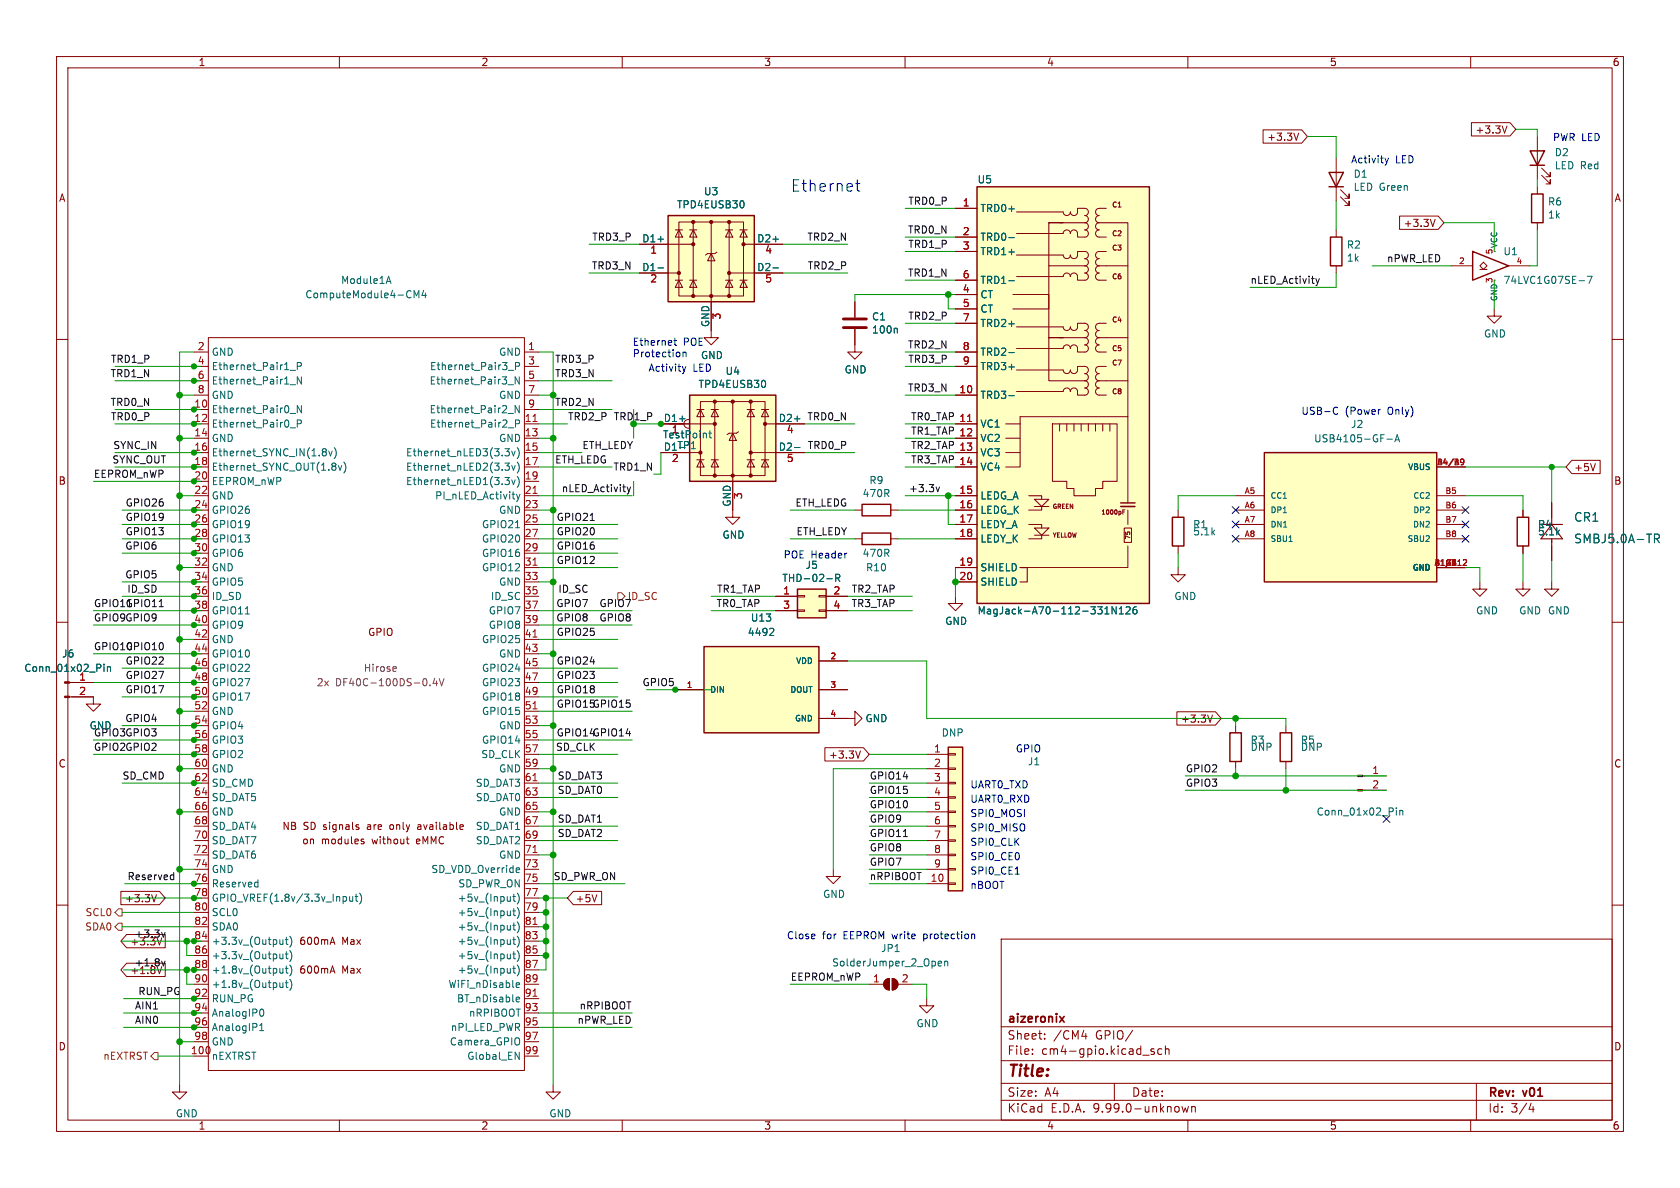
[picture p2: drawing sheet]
<svg xmlns="http://www.w3.org/2000/svg" width="297mm" height="210mm" viewBox="0 0 297 210" stroke-linecap="round" stroke-linejoin="round" font-family="sans-serif">
<defs><g id="words">
<text font-size="2.8" fill="#0000c2" x="139.7" y="34">Ethernet</text>
<text font-size="2.8" fill="#840000" x="178" y="190.9">Title:</text>
<g font-size="2.1" fill="#006464">
<text x="278.2" y="92.4">CR1</text>
<text x="278.2" y="96.2">SMBJ5.0A-TR</text>
</g>
<g font-size="2.1" fill="#840000">
<text x="178" y="184">Sheet:</text>
<text x="178" y="181.2">aizeronix</text>
<text x="186.2" y="184">/CM4</text>
<text x="193.7" y="184">GPIO/</text>
<text x="178" y="186.7">File:</text>
<text x="184.1" y="186.7">cm4-gpio.kicad_sch</text>
<text x="178" y="196.9">KiCad</text>
<text x="178" y="194.1">Size:</text>
<text x="184.7" y="194.1">A4</text>
<text x="185.7" y="196.9">E.D.A.</text>
<text x="193.3" y="196.9">9.99.0-unknown</text>
<text x="200" y="194.1">Date:</text>
<text x="263" y="194.3">Rev:</text>
<text x="263" y="196.9">Id:</text>
<text x="267.1" y="196.9">3/4</text>
<text x="269.4" y="194.3">v01</text>
</g>
<g font-size="1.8" fill="#840000">
<text x="35" y="11.9">1</text>
<text x="85" y="11.9">2</text>
<text x="135" y="11.9">3</text>
<text x="185" y="11.9">4</text>
<text x="235" y="11.9">5</text>
<text x="285" y="11.9">6</text>
<text x="260.7" y="23.8">+3.3V</text>
<text x="223.9" y="25.1">+3.3V</text>
<text x="10.3" y="35.9">A</text>
<text x="285.3" y="35.9">A</text>
<text x="248" y="40.3">+3.3V</text>
<text x="117.3" y="74.7">D1+</text>
<text x="278.2" y="83.5">+5V</text>
<text x="10.3" y="85.9">B</text>
<text x="285.3" y="85.9">B</text>
<text x="65" y="112.6">GPIO</text>
<text x="208.7" y="128">+3.3V</text>
<text x="10.3" y="135.9">C</text>
<text x="146.4" y="134.3">+3.3V</text>
<text x="285.3" y="135.9">C</text>
<text x="49.8" y="146.9">NB</text>
<text x="53.3" y="149.5">on</text>
<text x="53.6" y="146.9">SD signals</text>
<text x="56.8" y="149.5">modules</text>
<text x="65.2" y="146.9">are</text>
<text x="65.9" y="149.5">without</text>
<text x="69.4" y="146.9">only</text>
<text x="73.9" y="149.5">eMMC</text>
<text x="74.5" y="146.9">available</text>
<text x="22" y="159.7">+3.3V</text>
<text x="101.7" y="159.7">+5V</text>
<text x="22.9" y="167.3">+3.3V</text>
<text x="52.8" y="167.2">600mA</text>
<text x="60.4" y="167.2">Max</text>
<text x="22.9" y="172.4">+1.8V</text>
<text x="52.8" y="172.3">600mA</text>
<text x="60.4" y="172.3">Max</text>
<text x="10.3" y="185.9">D</text>
<text x="285.3" y="185.9">D</text>
<text x="35" y="199.9">1</text>
<text x="85" y="199.9">2</text>
<text x="135" y="199.9">3</text>
<text x="185" y="199.9">4</text>
<text x="235" y="199.9">5</text>
<text x="285" y="199.9">6</text>
</g>
<g font-size="1.8" fill="#0000c2">
<text x="238.8" y="29">Activity</text>
<text x="246.7" y="29">LED</text>
<text x="274.4" y="25">PWR LED</text>
<text x="111.8" y="61.2">Ethernet</text>
<text x="111.8" y="63.3">Protection</text>
<text x="114.6" y="65.8">Activity</text>
<text x="120.8" y="61.2">POE</text>
<text x="122.5" y="65.8">LED</text>
<text x="230" y="73.4">USB-C</text>
<text x="237.8" y="73.4">(Power</text>
<text x="245.4" y="73.4">Only)</text>
<text x="138.4" y="98.8">POE Header</text>
<text x="179.5" y="133.1">GPIO</text>
<text x="171.4" y="139.5">UART0_TXD</text>
<text x="171.4" y="142">UART0_RXD</text>
<text x="171.4" y="144.5">SPI0_MOSI</text>
<text x="171.4" y="147.1">SPI0_MISO</text>
<text x="171.4" y="149.6">SPI0_CLK</text>
<text x="171.4" y="154.7">SPI0_CE1</text>
<text x="171.4" y="152.2">SPI0_CE0</text>
<text x="171.4" y="157.2">nBOOT</text>
<text x="139" y="166.1">Close</text>
<text x="145.4" y="166.1">for</text>
<text x="149.2" y="166.1">EEPROM write</text>
<text x="163.7" y="166.1">protection</text>
</g>
<g font-size="1.8" fill="#006464">
<text x="274.8" y="27.8">D2</text>
<text x="124.4" y="34.7">U3</text>
<text x="172.7" y="32.6">U5</text>
<text x="239.2" y="31.6">D1</text>
<text x="239.2" y="33.9">LED Green</text>
<text x="274.8" y="30.1">LED Red</text>
<text x="119.6" y="37">TPD4EUSB30</text>
<text x="173.2" y="37.7">TRD0+</text>
<text x="273.6" y="36.5">R6</text>
<text x="273.6" y="38.8">1k</text>
<text x="113.4" y="42.9">D1+</text>
<text x="133.8" y="42.9">D2+</text>
<text x="173.2" y="42.8">TRD0-</text>
<text x="173.2" y="45.3">TRD1+</text>
<text x="238" y="44.1">R2</text>
<text x="238" y="46.5">1k</text>
<text x="265.7" y="45.3">U1</text>
<text x="53.9" y="52.9">ComputeModule4-CM4</text>
<text x="60.2" y="50.4">Module1A</text>
<text x="113.4" y="48">D1-</text>
<text x="133.8" y="48">D2-</text>
<text x="173.2" y="50.4">TRD1-</text>
<text x="173.2" y="52.9">CT</text>
<text x="265.7" y="50.4">74LVC1G07SE-7</text>
<text x="125.5" y="57.9" transform="rotate(-90 125.5 57.9)">GND</text>
<text x="154.1" y="56.8">C1</text>
<text x="154.1" y="59.2">100n</text>
<text x="173.2" y="55.5">CT</text>
<text x="173.2" y="58">TRD2+</text>
<text x="262.3" y="59.9">GND</text>
<text x="37.3" y="63.1">GND</text>
<text x="37.3" y="65.6">Ethernet_Pair1_P</text>
<text x="75.9" y="65.6">Ethernet_Pair3_P</text>
<text x="88.1" y="63.1">GND</text>
<text x="123.8" y="63.7">GND</text>
<text x="173.2" y="63.1">TRD2-</text>
<text x="173.2" y="65.6">TRD3+</text>
<text x="37.3" y="68.2">Ethernet_Pair1_N</text>
<text x="37.3" y="70.7">GND</text>
<text x="75.9" y="68.2">Ethernet_Pair3_N</text>
<text x="88.1" y="70.7">GND</text>
<text x="123.4" y="68.8">TPD4EUSB30</text>
<text x="128.2" y="66.5">U4</text>
<text x="149.2" y="66.2">GND</text>
<text x="173.2" y="70.7">TRD3-</text>
<text x="37.3" y="73.3">Ethernet_Pair0_N</text>
<text x="37.3" y="75.8">Ethernet_Pair0_P</text>
<text x="75.9" y="73.3">Ethernet_Pair2_N</text>
<text x="75.9" y="75.8">Ethernet_Pair2_P</text>
<text x="117.1" y="77.7">TestPoint</text>
<text x="118.7" y="76.9">1</text>
<text x="137.6" y="74.7">D2+</text>
<text x="173.2" y="75.8">VC1</text>
<text x="238.7" y="75.9">J2</text>
<text x="37.3" y="78.3">GND</text>
<text x="37.3" y="80.9">Ethernet_SYNC_IN(1.8v)</text>
<text x="37.3" y="83.4">Ethernet_SYNC_OUT(1.8v)</text>
<text x="71.7" y="80.9">Ethernet_nLED3(3.3v)</text>
<text x="71.7" y="83.4">Ethernet_nLED2(3.3v)</text>
<text x="88.1" y="78.3">GND</text>
<text x="117.3" y="79.8">D1-TP1</text>
<text x="137.6" y="79.8">D2-</text>
<text x="173.2" y="78.3">VC2</text>
<text x="173.2" y="80.9">VC3</text>
<text x="173.2" y="83.4">VC4</text>
<text x="232.2" y="78.4">USB4105-GF-A</text>
<text x="37.3" y="86">EEPROM_nWP</text>
<text x="37.3" y="88.5">GND</text>
<text x="71.7" y="86">Ethernet_nLED1(3.3v)</text>
<text x="76.8" y="88.5">PI_nLED_Activity</text>
<text x="129.3" y="89.7" transform="rotate(-90 129.3 89.7)">GND</text>
<text x="152.4" y="88.1">470R</text>
<text x="153.6" y="85.8">R9</text>
<text x="173.2" y="88.5">LEDG_A</text>
<text x="37.3" y="91">GPIO26</text>
<text x="37.3" y="93.6">GPIO19</text>
<text x="85.1" y="93.6">GPIO21</text>
<text x="88.1" y="91">GND</text>
<text x="127.6" y="95.4">GND</text>
<text x="173.2" y="91">LEDG_K</text>
<text x="173.2" y="93.6">LEDY_A</text>
<text x="210.8" y="93.6">R1</text>
<text x="210.8" y="94.8">5.1k</text>
<text x="271.8" y="93.6">R4</text>
<text x="271.8" y="94.8">5.1k</text>
<text x="37.3" y="96.1">GPIO13</text>
<text x="37.3" y="98.7">GPIO6</text>
<text x="37.3" y="101.2">GND</text>
<text x="85.1" y="96.1">GPIO20</text>
<text x="85.1" y="98.7">GPIO16</text>
<text x="85.1" y="101.2">GPIO12</text>
<text x="142.3" y="100.8">J5</text>
<text x="152.4" y="98.7">470R</text>
<text x="153" y="101.2">R10</text>
<text x="173.2" y="96.1">LEDY_K</text>
<text x="173.2" y="101.2">SHIELD</text>
<text x="37.3" y="103.7">GPIO5</text>
<text x="37.3" y="106.3">ID_SD</text>
<text x="86.7" y="106.3">ID_SC</text>
<text x="88.1" y="103.7">GND</text>
<text x="138.2" y="103.1">THD-02-R</text>
<text x="173.2" y="103.7">SHIELD</text>
<text x="207.5" y="106.3">GND</text>
<text x="37.3" y="108.8">GPIO11</text>
<text x="37.3" y="111.4">GPIO9</text>
<text x="37.3" y="113.9">GND</text>
<text x="85.1" y="113.9">GPIO25</text>
<text x="86.3" y="108.8">GPIO7</text>
<text x="86.3" y="111.4">GPIO8</text>
<text x="132.1" y="112.6">4492</text>
<text x="132.6" y="110.1">U13</text>
<text x="167" y="110.7">GND</text>
<text x="172.7" y="108.8">MagJack-A70-112-331N126</text>
<text x="260.9" y="108.8">GND</text>
<text x="268.5" y="108.8">GND GND</text>
<text x="4.2" y="119">Conn_01x02_Pin</text>
<text x="10.9" y="116.4">J6</text>
<text x="37.3" y="116.4">GPIO10</text>
<text x="37.3" y="119">GPIO22</text>
<text x="85.1" y="119">GPIO24</text>
<text x="88.1" y="116.4">GND</text>
<text x="37.3" y="121.5">GPIO27</text>
<text x="37.3" y="124.1">GPIO17</text>
<text x="85.1" y="121.5">GPIO23</text>
<text x="85.1" y="124.1">GPIO18</text>
<text x="15.7" y="129.1">GND</text>
<text x="37.3" y="126.6">GND</text>
<text x="37.3" y="129.1">GPIO4</text>
<text x="37.3" y="131.7">GPIO3</text>
<text x="85.1" y="126.6">GPIO15</text>
<text x="85.1" y="131.7">GPIO14</text>
<text x="88.1" y="129.1">GND</text>
<text x="152.9" y="127.9">GND</text>
<text x="166.4" y="130.4">DNP</text>
<text x="221" y="131.7">R3</text>
<text x="229.9" y="131.7">R5</text>
<text x="37.3" y="134.2">GPIO2</text>
<text x="37.3" y="136.8">GND</text>
<text x="85" y="134.2">SD_CLK</text>
<text x="88.1" y="136.8">GND</text>
<text x="181.6" y="135.5">J1</text>
<text x="221" y="132.9">DNP</text>
<text x="229.9" y="132.9">DNP</text>
<text x="37.3" y="139.3">SD_CMD</text>
<text x="37.3" y="141.8">SD_DAT5</text>
<text x="84" y="139.3">SD_DAT3</text>
<text x="84" y="141.8">SD_DAT0</text>
<text x="37.3" y="144.4">GND</text>
<text x="37.3" y="146.9">SD_DAT4</text>
<text x="37.3" y="149.5">SD_DAT7</text>
<text x="84" y="146.9">SD_DAT1</text>
<text x="84" y="149.5">SD_DAT2</text>
<text x="88.1" y="144.4">GND</text>
<text x="232.7" y="144.4">Conn_01x02_Pin</text>
<text x="37.3" y="152">SD_DAT6</text>
<text x="37.3" y="154.5">GND</text>
<text x="76.2" y="154.5">SD_VDD_Override</text>
<text x="88.1" y="152">GND</text>
<text x="37.3" y="157.1">Reserved</text>
<text x="37.3" y="159.6">GPIO_VREF(1.8v/3.3v_Input)</text>
<text x="80.8" y="159.6">+5v_(Input)</text>
<text x="80.9" y="157.1">SD_PWR_ON</text>
<text x="145.4" y="158.9">GND</text>
<text x="37.3" y="162.2">SCL0</text>
<text x="37.3" y="164.7">SDA0</text>
<text x="37.3" y="167.2">+3.3v_(Output)</text>
<text x="80.8" y="162.2">+5v_(Input)</text>
<text x="80.8" y="164.7">+5v_(Input)</text>
<text x="80.8" y="167.2">+5v_(Input)</text>
<text x="37.3" y="169.8">+3.3v_(Output)</text>
<text x="37.3" y="172.3">+1.8v_(Output)</text>
<text x="80.8" y="169.8">+5v_(Input)</text>
<text x="80.8" y="172.3">+5v_(Input)</text>
<text x="147" y="171">SolderJumper_2_Open</text>
<text x="155.7" y="168.5">JP1</text>
<text x="37.3" y="174.9">+1.8v_(Output)</text>
<text x="37.3" y="177.4">RUN_PG</text>
<text x="37.3" y="179.9">AnalogIP0</text>
<text x="79.2" y="174.9">WiFi_nDisable</text>
<text x="80.7" y="177.4">BT_nDisable</text>
<text x="82.8" y="179.9">nRPIBOOT</text>
<text x="37.3" y="182.5">AnalogIP1</text>
<text x="37.3" y="185">GND</text>
<text x="79.4" y="185">Camera_GPIO</text>
<text x="79.6" y="182.5">nPI_LED_PWR</text>
<text x="161.9" y="181.8">GND</text>
<text x="37.3" y="187.6">nEXTRST</text>
<text x="82.5" y="187.6">Global_EN</text>
<text x="31" y="197.7">GND</text>
<text x="97" y="197.7">GND</text>
</g>
<g font-size="1.8" fill="#0f0f0f">
<text x="160.4" y="41.4">TRD0_N</text>
<text x="160.5" y="36.3">TRD0_P</text>
<text x="104.5" y="47.7">TRD3_N</text>
<text x="104.6" y="42.6">TRD3_P</text>
<text x="142.6" y="42.6">TRD2_N</text>
<text x="142.7" y="47.7">TRD2_P</text>
<text x="160.5" y="43.9">TRD1_P</text>
<text x="245.1" y="46.5">nPWR_LED</text>
<text x="160.4" y="49">TRD1_N</text>
<text x="221" y="50.3">nLED_Activity</text>
<text x="160.5" y="56.6">TRD2_P</text>
<text x="19.5" y="64.2">TRD1_P</text>
<text x="98" y="64.2">TRD3_P</text>
<text x="160.4" y="61.7">TRD2_N</text>
<text x="160.5" y="64.2">TRD3_P</text>
<text x="19.5" y="71.9">TRD0_N</text>
<text x="19.5" y="66.8">TRD1_N</text>
<text x="98" y="71.9">TRD2_N</text>
<text x="98" y="66.8">TRD3_N</text>
<text x="160.4" y="69.3">TRD3_N</text>
<text x="19.5" y="74.4">TRD0_P</text>
<text x="100.3" y="74.4">TRD2_P</text>
<text x="108.4" y="74.4">TRD1_P</text>
<text x="142.6" y="74.4">TRD0_N</text>
<text x="161" y="74.4">TR0_TAP 11</text>
<text x="161" y="76.9">TR1_TAP 12</text>
<text x="19.8" y="82">SYNC_OUT</text>
<text x="19.9" y="79.5">SYNC_IN</text>
<text x="98" y="82">ETH_LEDG</text>
<text x="102.9" y="79.5">ETH_LEDY</text>
<text x="108.4" y="83.3">TRD1_N</text>
<text x="142.7" y="79.5">TRD0_P</text>
<text x="161" y="82">TR3_TAP 14</text>
<text x="161" y="79.5">TR2_TAP 13</text>
<text x="16.5" y="84.6">EEPROM_nWP</text>
<text x="22.1" y="89.6">GPIO26</text>
<text x="99.2" y="87.1">nLED_Activity</text>
<text x="140.5" y="89.6">ETH_LEDG</text>
<text x="160.6" y="87.1">+3.3v</text>
<text x="22.1" y="94.7">GPIO13</text>
<text x="22.1" y="92.2">GPIO19</text>
<text x="98.3" y="92.2">GPIO21</text>
<text x="98.3" y="94.7">GPIO20</text>
<text x="140.7" y="94.7">ETH_LEDY</text>
<text x="22.1" y="97.3">GPIO6</text>
<text x="98.3" y="99.8">GPIO12</text>
<text x="98.3" y="97.3">GPIO16</text>
<text x="16.5" y="107.4">GPIO11GPIO11</text>
<text x="22.1" y="102.3">GPIO5</text>
<text x="22.4" y="104.9">ID_SD</text>
<text x="98.3" y="107.4">GPIO7</text>
<text x="98.6" y="104.9">ID_SC</text>
<text x="105.9" y="107.4">GPIO7</text>
<text x="126.6" y="107.4">TR0_TAP</text>
<text x="126.7" y="104.9">TR1_TAP</text>
<text x="150.5" y="107.4">TR3_TAP</text>
<text x="150.5" y="104.9">TR2_TAP</text>
<text x="16.5" y="110">GPIO9GPIO9</text>
<text x="98.3" y="110">GPIO8</text>
<text x="98.3" y="112.5">GPIO25</text>
<text x="105.9" y="110">GPIO8</text>
<text x="16.5" y="115">GPIO10GPIO10</text>
<text x="22.1" y="117.6">GPIO22</text>
<text x="98.3" y="117.6">GPIO24</text>
<text x="22.1" y="122.7">GPIO17</text>
<text x="22.1" y="120.1">GPIO27</text>
<text x="98.3" y="125.2">GPIO15GPIO15</text>
<text x="98.3" y="120.1">GPIO23</text>
<text x="98.3" y="122.7">GPIO18</text>
<text x="113.5" y="121.4">GPIO5</text>
<text x="16.5" y="130.3">GPIO3GPIO3</text>
<text x="22.1" y="127.7">GPIO4</text>
<text x="98.3" y="130.3">GPIO14GPIO14</text>
<text x="16.5" y="132.8">GPIO2GPIO2</text>
<text x="21.6" y="137.9">SD_CMD</text>
<text x="98.2" y="132.8">SD_CLK</text>
<text x="98.5" y="137.9">SD_DAT3</text>
<text x="153.7" y="137.9">GPIO14</text>
<text x="209.5" y="136.6">GPIO2</text>
<text x="98.5" y="140.4">SD_DAT0</text>
<text x="153.7" y="143">GPIO10</text>
<text x="153.7" y="140.4">GPIO15</text>
<text x="209.5" y="139.2">GPIO3</text>
<text x="98.5" y="145.5">SD_DAT1</text>
<text x="98.5" y="148.1">SD_DAT2</text>
<text x="153.7" y="148.1">GPIO11</text>
<text x="153.7" y="145.5">GPIO9</text>
<text x="22.4" y="155.7">Reserved</text>
<text x="97.8" y="155.7">SD_PWR_ON</text>
<text x="153.7" y="153.1">GPIO7</text>
<text x="153.7" y="150.6">GPIO8</text>
<text x="153.7" y="155.7">nRPIBOOT</text>
<text x="23.7" y="165.8">+3.3v</text>
<text x="23.7" y="170.9">+1.8v</text>
<text x="139.7" y="173.5">EEPROM_nWP</text>
<text x="23.8" y="178.5">AIN1</text>
<text x="24.4" y="176">RUN_PG</text>
<text x="102.4" y="178.5">nRPIBOOT</text>
<text x="23.8" y="181.1">AIN0</text>
<text x="102" y="181.1">nPWR_LED</text>
</g>
<g font-size="1.8" fill="#a90000">
<text x="170.1" y="36.6">1</text>
<text x="170.1" y="41.7">2</text>
<text x="114.9" y="45.2">1</text>
<text x="135.2" y="45.2">4</text>
<text x="170.1" y="44.2">3</text>
<text x="114.9" y="50.2">2</text>
<text x="135.2" y="50.2">5</text>
<text x="170.1" y="49.3">6</text>
<text x="170.1" y="51.8">4</text>
<text x="127.7" y="56.6" transform="rotate(-90 127.7 56.6)">3</text>
<text x="170.1" y="54.4">5</text>
<text x="170.1" y="56.9">7</text>
<text x="34.9" y="62">2</text>
<text x="93.3" y="62">1</text>
<text x="93.3" y="64.5">3</text>
<text x="170.1" y="62">8</text>
<text x="170.1" y="64.5">9</text>
<text x="34.9" y="67.1">6</text>
<text x="34.9" y="69.6">8</text>
<text x="93.3" y="67.1">5</text>
<text x="93.3" y="69.6">7</text>
<text x="169.5" y="69.6">10</text>
<text x="34.2" y="77.2">14</text>
<text x="92.7" y="74.7">11</text>
<text x="92.7" y="77.2">13</text>
<text x="93.3" y="72.1">9</text>
<text x="139" y="76.9">4</text>
<text x="169.5" y="74.7">11</text>
<text x="169.5" y="77.2">12</text>
<text x="92.7" y="79.8">15</text>
<text x="92.7" y="82.3">17</text>
<text x="118.7" y="82">2</text>
<text x="139" y="82">5</text>
<text x="169.5" y="79.8">13</text>
<text x="169.5" y="82.3">14</text>
<text x="34.2" y="87.4">22</text>
<text x="92.7" y="84.8">19</text>
<text x="92.7" y="87.4">21</text>
<text x="92.7" y="89.9">23</text>
<text x="131.5" y="88.3" transform="rotate(-90 131.5 88.3)">3</text>
<text x="169.5" y="87.4">15</text>
<text x="169.5" y="89.9">16</text>
<text x="92.7" y="92.5">25</text>
<text x="92.7" y="95">27</text>
<text x="169.5" y="92.5">17</text>
<text x="169.5" y="95">18</text>
<text x="34.2" y="100.1">32</text>
<text x="92.7" y="97.5">29</text>
<text x="92.7" y="100.1">31</text>
<text x="169.5" y="100.1">19</text>
<text x="92.7" y="102.6">33</text>
<text x="92.7" y="105.2">35</text>
<text x="92.7" y="107.7">37</text>
<text x="138.4" y="105.2">1</text>
<text x="138.4" y="107.7">3</text>
<text x="147.2" y="105.2">2</text>
<text x="147.2" y="107.7">4</text>
<text x="169.5" y="102.6">20</text>
<text x="34.2" y="112.8">42</text>
<text x="92.7" y="110.2">39</text>
<text x="92.7" y="112.8">41</text>
<text x="92.7" y="115.3">43</text>
<text x="92.7" y="117.9">45</text>
<text x="13.9" y="120.4">1</text>
<text x="13.9" y="122.9">2</text>
<text x="34.2" y="125.5">52</text>
<text x="92.7" y="120.4">47</text>
<text x="92.7" y="122.9">49</text>
<text x="92.7" y="125.5">51</text>
<text x="92.7" y="128">53</text>
<text x="92.7" y="130.6">55</text>
<text x="34.2" y="135.6">60</text>
<text x="92.7" y="133.1">57</text>
<text x="92.7" y="135.6">59</text>
<text x="165" y="133.1">1</text>
<text x="165" y="135.6">2</text>
<text x="242.5" y="136.9">1</text>
<text x="34.2" y="140.7">64</text>
<text x="34.2" y="143.3">66</text>
<text x="92.7" y="138.2">61</text>
<text x="92.7" y="140.7">63</text>
<text x="92.7" y="143.3">65</text>
<text x="165" y="138.2">3</text>
<text x="165" y="140.7">4</text>
<text x="165" y="143.3">5</text>
<text x="242.5" y="139.4">2</text>
<text x="34.2" y="145.8">68</text>
<text x="34.2" y="148.3">70</text>
<text x="92.7" y="145.8">67</text>
<text x="92.7" y="148.3">69</text>
<text x="165" y="145.8">6</text>
<text x="165" y="148.3">7</text>
<text x="34.2" y="150.9">72</text>
<text x="34.2" y="153.4">74</text>
<text x="92.7" y="150.9">71</text>
<text x="92.7" y="153.4">73</text>
<text x="92.7" y="156">75</text>
<text x="164.4" y="156">10</text>
<text x="165" y="150.9">8</text>
<text x="165" y="153.4">9</text>
<text x="34.2" y="161">80</text>
<text x="92.7" y="158.5">77</text>
<text x="92.7" y="161">79</text>
<text x="34.2" y="163.6">82</text>
<text x="92.7" y="163.6">81</text>
<text x="92.7" y="166.1">83</text>
<text x="34.2" y="168.7">86</text>
<text x="34.2" y="173.7">90</text>
<text x="92.7" y="168.7">85</text>
<text x="92.7" y="171.2">87</text>
<text x="92.7" y="173.7">89</text>
<text x="154.2" y="173.7">1</text>
<text x="159.3" y="173.7">2</text>
<text x="92.7" y="176.3">91</text>
<text x="92.7" y="178.8">93</text>
<text x="34.2" y="183.9">98</text>
<text x="92.7" y="181.4">95</text>
<text x="92.7" y="183.9">97</text>
<text x="33.6" y="186.4">100</text>
<text x="92.7" y="186.4">99</text>
</g>
<g font-size="1.8" fill="#009600">
<text x="34.9" y="64.5">4</text>
<text x="34.2" y="72.1">10</text>
<text x="34.2" y="74.7">12</text>
<text x="34.2" y="79.8">16</text>
<text x="34.2" y="82.3">18</text>
<text x="34.2" y="84.8">20</text>
<text x="34.2" y="89.9">24</text>
<text x="34.2" y="92.5">26</text>
<text x="34.2" y="95">28</text>
<text x="34.2" y="97.5">30</text>
<text x="34.2" y="102.6">34</text>
<text x="34.2" y="105.2">36</text>
<text x="34.2" y="107.7">38</text>
<text x="34.2" y="110.2">40</text>
<text x="34.2" y="115.3">44</text>
<text x="34.2" y="117.9">46</text>
<text x="34.2" y="120.4">48</text>
<text x="34.2" y="122.9">50</text>
<text x="34.2" y="128">54</text>
<text x="34.2" y="130.6">56</text>
<text x="34.2" y="133.1">58</text>
<text x="34.2" y="138.2">62</text>
<text x="34.2" y="156">76</text>
<text x="34.2" y="158.5">78</text>
<text x="34.2" y="166.1">84</text>
<text x="34.2" y="171.2">88</text>
<text x="34.2" y="176.3">92</text>
<text x="34.2" y="178.8">94</text>
<text x="34.2" y="181.4">96</text>
</g>
<g font-size="1.8" fill="#725600">
<text x="110.9" y="106.3">ID_SC</text>
<text x="15" y="164.7">SDA0</text>
<text x="15" y="162.2">SCL0</text>
<text x="18.2" y="187.6">nEXTRST</text>
</g>
<g font-size="1.8" fill="#840084">
<text x="64.2" y="119">Hirose</text>
<text x="55.9" y="121.5">2x</text>
<text x="59.3" y="121.5">DF40C-100DS-0.4V</text>
</g>
<g font-size="1.4" fill="#a90000">
<text x="257.8" y="46.7">2</text>
<text x="263.9" y="45.1" transform="rotate(-90 263.9 45.1)">5</text>
<text x="268" y="46.7">4</text>
<text x="263.9" y="50.1" transform="rotate(-90 263.9 50.1)">3</text>
<text x="254" y="82.3">A4/B9</text>
<text x="254" y="82.3">B</text>
<text x="256.1" y="82.3">A</text>
<text x="219.9" y="87.4">A5</text>
<text x="219.9" y="89.9">A6</text>
<text x="255.4" y="87.4">B5</text>
<text x="255.4" y="89.9">B6</text>
<text x="219.9" y="92.5">A7</text>
<text x="219.9" y="95">A8</text>
<text x="255.4" y="92.5">B7</text>
<text x="255.4" y="95">B8</text>
<text x="253.5" y="100.1">A1/B12</text>
<text x="253.5" y="100.1">B</text>
<text x="255.4" y="100.1">G2</text>
<text x="255.6" y="100.1">A3</text>
<text x="256.5" y="100.1">4</text>
<text x="146.7" y="116.6">2</text>
<text x="121.3" y="121.7">1</text>
<text x="146.7" y="121.7">3</text>
<text x="146.7" y="126.7">4</text>
</g>
<g font-size="1.4" fill="#006464">
<text x="264.9" y="43.9" transform="rotate(-90 264.9 43.9)">VCC</text>
<text x="264.9" y="53.4" transform="rotate(-90 264.9 53.4)">GND</text>
<text x="248.8" y="83.3">VBUS</text>
<text x="224.5" y="88.4">CC1</text>
<text x="249.7" y="88.4">CC2</text>
<text x="224.5" y="90.9">DP1</text>
<text x="224.5" y="93.4">DN1</text>
<text x="224.5" y="96">SBU1</text>
<text x="248.7" y="96">SBU2</text>
<text x="249.7" y="93.4">DN2</text>
<text x="249.7" y="90.9">DP2</text>
<text x="249.6" y="101.1">GND</text>
<text x="140.6" y="117.6">VDD</text>
<text x="125.5" y="122.7">DIN</text>
<text x="139.6" y="122.7">DOUT</text>
<text x="140.4" y="127.7">GND</text>
</g>
<g font-size="1.2" fill="#840000">
<text x="196.5" y="36.9">C1</text>
<text x="196.5" y="41.9">C2</text>
<text x="196.5" y="44.5">C3</text>
<text x="196.5" y="49.6">C6</text>
<text x="196.5" y="57.2">C4</text>
<text x="196.5" y="62.3">C5</text>
<text x="196.5" y="64.8">C7</text>
<text x="196.5" y="69.9">C8</text>
</g>
<g font-size="1.1" fill="#840000">
<text x="186" y="90.1">GREEN</text>
<text x="186" y="95.2">YELLOW</text>
<text x="194.6" y="91.2">1000pF</text>
<text x="200" y="95.5" transform="rotate(-90 200 95.5)">75</text>
</g>
</g></defs>
<g fill="none" stroke="#840000" stroke-width=".18">
<path d="M10 10h277v190h-277zM12 12h273v186h-273zM60 10v2M110 10v2M160 10v2M210 10v2M260 10v2M10 60h2M285 60h2M10 110h2M285 110h2M10 160h2"/>
<path d="M177 166h108v32h-108zM285 160h2M60 198v2M110 198v2M160 198v2M177 194.5h108M177 191.5h108M177 187.5h108M177 181.5h108M182.5 186.3v.1M182.5 185.5v.1M184.7 183.6v.1"/>
<path d="M184.7 182.8v.1M191.2 183.2h1M192 182.7v1M197 191.5v3M202 186.5h1.2M204 185.5l-.3-.1-.2 .2v.2l.5 .2v.3h-.5M205.4 185.5l-.4-.1-.3 .3v.4l.1 .2h.6M206 185.5l.2-.1 .4 .1 .1 .9M206 184.9v1.5M209 195.6l.2 1 .3-.7 .3 .7 .3-1M210 198v2M210.7 195.6v1"/>
<path d="M210.7 195.7l.2-.1 .3 .1 .1 .9M260 198v2M261 191.5v6.5M270.7 195l-.4 1.1h.9M271 195.6v1"/>
</g>
<path d="M187.3 179.7l.8 1M188.1 179.7l-.8 1" fill="none" stroke="#840000" stroke-width=".3"/>
<path d="M118.1 38.1h15.2v15.2h-15.2z" fill="#ffffc2"/>
<g fill="none" stroke="#840000" stroke-width=".18">
<path d="M120 39.2h11.4v13.1h-11.4zM122.6 39.2v13.1M125.7 39.2v20.5h1.3l-1.3 1.3-1.2-1.3h1.2M128.9 39.2v13.1M36.8 59.7h55.9v129.5h-55.9zM113 43.2h9.6M113 48.3h7M119.4 40.6h1.2M119.4 49.5h1.2M120 40.6l.6 1.3h-1.2zM120 49.5l.6 1.3h-1.2zM121.9 40.6h1.3"/>
<path d="M121.9 49.5h1.3M122.6 40.6l.6 1.3h-1.3zM122.6 49.5l.6 1.3h-1.3zM125.7 44.8l.7 1.3h-1.3zM126.7 44.6l-.3 .2h-1.3l-.4 .3M128.3 40.6h1.2M128.3 49.5h1.2M128.9 40.6l.6 1.3h-1.2zM128.9 49.5l.6 1.3h-1.2zM128.9 48.3h9.5M130.8 40.6h1.3M130.8 49.5h1.3"/>
<path d="M131.4 40.6l.7 1.3h-1.3zM131.4 49.5l.7 1.3h-1.3zM131.4 43.2h7M151.1 58.2v4h1.3l-1.3 1.3-1.2-1.3h1.2M151.1 53.3v2.8M34.3 62.2h2.5M34.3 64.8h2.5M34.3 67.3h2.5M34.3 69.9h2.5M34.3 72.4h2.5M34.3 74.9h2.5M34.3 77.5h2.5"/>
<path d="M92.7 62.2h2.5M92.7 64.8h2.5M92.7 67.3h2.5M92.7 69.9h2.5M92.7 72.4h2.5M92.7 74.9h2.5M92.7 77.5h2.5M34.3 80h2.5M34.3 82.6h2.5M34.3 85.1h2.5M34.3 87.6h2.5M34.3 90.2h2.5"/>
<path d="M34.3 92.7h2.5M34.3 95.3h2.5M34.3 97.8h2.5M92.7 80h2.5M92.7 82.6h2.5M92.7 85.1h2.5M92.7 87.6h2.5M92.7 90.2h2.5M92.7 92.7h2.5M92.7 95.3h2.5M92.7 97.8h2.5M151.1 95.3h1.3"/>
<path d="M157.5 95.3h1.2M208.3 90.2v1.2M208.3 96.5v1.3M269.2 90.2v1.2M269.2 96.5v1.3M34.3 100.3h2.5M34.3 102.9h2.5M34.3 105.4h2.5M34.3 108h2.5M34.3 110.5h2.5M34.3 113h2.5M34.3 115.6h2.5"/>
<path d="M34.3 118.1h2.5M92.7 100.3h2.5M92.7 102.9h2.5M92.7 105.4h2.5M92.7 108h2.5M92.7 110.5h2.5M92.7 113h2.5M92.7 115.6h2.5M92.7 118.1h2.5M168.9 105.4v1.3h1.3l-1.3 1.3-1.3-1.3h1.3M208.3 100.3v1.3h1.2l-1.2 1.3-1.3-1.3h1.3M274.3 102.9v1.2h1.3l-1.3 1.3-1.3-1.3h1.3"/>
<path d="M12.3 123.2h4.2v1.3h1.3l-1.3 1.2-1.3-1.2h1.3M12.3 120.7h4.2M34.3 120.7h2.5M34.3 123.2h2.5M34.3 125.7h2.5M34.3 128.3h2.5M34.3 130.8h2.5M34.3 133.4h2.5M34.3 135.9h2.5M34.3 138.4h2.5M92.7 120.7h2.5M92.7 123.2h2.5"/>
<path d="M92.7 125.7h2.5M92.7 128.3h2.5M92.7 130.8h2.5M92.7 133.4h2.5M92.7 135.9h2.5M92.7 138.4h2.5M34.3 141h2.5M34.3 143.5h2.5M34.3 146.1h2.5M34.3 148.6h2.5M34.3 151.1h2.5M34.3 153.7h2.5"/>
<path d="M34.3 156.2h2.5M34.3 158.8h2.5M63.3 146.2l.2 .2-.2 .2M63.3 145.8h.1M64 148.7l.3 .1 .1 .2-.2 .2h-.2M64 148.3l.3 .1M71.8 148.3h.5M72.1 149.1l.2 .1M74 145.8h-.1M74 146.1l-.2 .2 .2 .3M92.7 141h2.5M92.7 143.5h2.5"/>
<path d="M92.7 146.1h2.5M92.7 148.6h2.5M92.7 151.1h2.5M92.7 153.7h2.5M92.7 156.2h2.5M92.7 158.8h2.5M34.3 161.3h2.5M34.3 163.8h2.5M34.3 166.4h2.5M34.3 168.9h2.5M34.3 171.5h2.5M34.3 174h2.5"/>
<path d="M34.3 176.5h2.5M34.3 179.1h2.5M58.5 166.6h.6M58.5 171.7h.6M58.8 165.7l.4 1.2M58.8 170.8l.4 1.2M92.7 161.3h2.5M92.7 163.8h2.5M92.7 166.4h2.5M92.7 168.9h2.5M92.7 171.5h2.5M92.7 174h2.5"/>
<path d="M92.7 176.5h2.5M92.7 179.1h2.5M31.7 191.8v1.2h1.3l-1.3 1.3-1.2-1.3h1.2M34.3 181.6h2.5M34.3 184.2h2.5M92.7 181.6h2.5M92.7 184.2h2.5M92.7 186.7h2.5"/>
</g>
<path d="M118.1 38.1h15.2v15.2h-15.2zM152.4 94.2h5.1v2.1h-5.1zM207.3 91.4h2v5.1h-2zM268.2 91.4h2.1v5.1h-2.1z" fill="none" stroke="#840000" stroke-width=".25"/>
<g fill="#840000" stroke="#840000" stroke-width=".18">
<path d="M11.4 120.5h.9v.3h-.9z"/>
<path d="M11.4 123.1h.9v.2h-.9z"/>
<circle cx="120" cy="48.3" r=".28"/>
<circle cx="122.6" cy="39.2" r=".28"/>
<circle cx="122.6" cy="43.2" r=".28"/>
<circle cx="122.6" cy="52.3" r=".28"/>
<circle cx="125.7" cy="39.2" r=".28"/>
<circle cx="125.7" cy="52.3" r=".28"/>
<circle cx="128.9" cy="39.2" r=".28"/>
<circle cx="128.9" cy="48.3" r=".28"/>
<circle cx="128.9" cy="52.3" r=".28"/>
<circle cx="131.4" cy="43.2" r=".28"/>
</g>
<g fill="none" stroke="#006464" stroke-width=".18">
<path d="M131.4 35.6l.1 .4-.1 .6M68.4 49.7h.6M68.7 48.8l.4 1.3M73.2 52.6v-1.2l.4 .9 .5-.9v1.2M74.9 51.3l-.3 .9h.8M75.2 51.8v.8M116.3 42.3h1M116.3 47.4h1M136.6 42.3h1M136.6 47.4h1M158.5 58l.1 .2v.7M51.3 65.5h1"/>
<path d="M51.3 68h1M51.3 73.1h1M51.3 75.6h1M52.6 64.7h.6l.1-.2-.1-.3-.6-.1v1.2M52.6 74.9l.6-.1 .1-.1-.1-.3-.6-.2v1.3M53.3 66.6v1.3l-.7-1.3v1.3M53.3 71.7v1.3l-.7-1.3v1.3M57.6 79.4v.3M57.6 80v.5M58.1 79.7l.3 .9 .3-.9M59.1 79.1a1.46 1.46 0 0 1 0 2M89.3 79.3h.7l-.4 .5 .4 .1v.4l-.2 .3h-.4"/>
<path d="M89.8 68h1M89.8 73.1h1M89.9 65.5h.9M89.9 75.6h.9M90.5 79.7l.3 .9 .3-.9M91.1 64.7h.6l.2-.2-.1-.3-.7-.1v1.2M91.1 74.9l.6-.1 .2-.1-.1-.3-.7-.2v1.3M91.4 79.1a1.46 1.46 0 0 1 0 2M91.8 66.6v1.3l-.7-1.3v1.3M91.8 71.7v1.3l-.7-1.3v1.3M59.8 82.3l.3 .8 .3-.8M60.8 81.7a1.46 1.46 0 0 1 0 1.9"/>
<path d="M89.3 81.9h.7l-.4 .4 .4 .2v.4l-.2 .2h-.4M89.3 84.4h.7l-.4 .5 .4 .1v.4l-.2 .3h-.4M90.5 82.3l.3 .8 .3-.8M90.5 84.8l.3 .9 .3-.9M91.1 93.3h.8M91.3 87.4l.3 .8M91.4 81.7a1.46 1.46 0 0 1 0 1.9M91.4 84.2a1.46 1.46 0 0 1 0 2M91.6 88.2l-.3 .4M91.9 87.4l-.3 .8M18.4 117.4v.1M18.4 117.8v.9"/>
<path d="M19 117.8v.9M19 118l.2-.2 .3 .1v.8M43.4 108.5h.7M45.2 155.9l.4 .1M45.6 155.5v1.3M45.6 156.7l-.4 .1M61.2 158.6v.6M61.8 158.5l.1 .8h.3l.2-.1M62.4 158.5v.8M62.8 158.5h.5M63 158.1v1l.3 .2M63.6 157.9a1.46 1.46 0 0 1 0 1.9"/>
<path d="M90.7 158.5h.4M90.8 158.1v1l.3 .2M91.4 153.4l.4 .1 .1 .2-.6 .1M91.4 157.9a1.46 1.46 0 0 1 0 1.9M91.8 154.2h-.4M46 178.5l.2-.1a.68 .68 0 0 1 .4 .6 .68 .68 0 0 1-.4 .6l-.2-.1M50 166.1v.8M50 168.6v.9M50 171.2v.8M50 173.7v.9M50 166.8l-.3 .1M50 169.4l-.3 .1"/>
<path d="M50 171.9l-.3 .1M50 174.4l-.3 .2M50.4 166.1h.5M50.4 168.6h.5M50.4 171.2h.5M50.4 173.7h.5M50.6 165.7v1.1l.3 .1M50.6 168.2v1.1l.3 .2M50.6 170.8v1l.3 .2M50.6 173.3v1.1l.3 .2M51.2 165.5a1.46 1.46 0 0 1 0 1.9M51.2 168a1.46 1.46 0 0 1 0 2"/>
<path d="M51.2 170.6a1.46 1.46 0 0 1 0 1.9M51.2 173.1a1.46 1.46 0 0 1 0 2M90.7 166.1h.4M90.7 168.6h.4M90.7 171.2h.4M90.7 161h.4M90.7 163.6h.4M90.8 165.7v1.1l.3 .1M90.8 168.2v1.1l.3 .2M90.8 170.8v1l.3 .2M90.8 160.6v1.1l.3 .2M90.8 163.1v1.1l.3 .2"/>
<path d="M91.3 174.1l.6-.1-.1-.2-.4-.1-.1 .2v.6h.5M91.3 176.3h.4l.2 .3-.6 .1M91.3 177h.5M91.4 160.4a1.46 1.46 0 0 1 0 2M91.4 163a1.46 1.46 0 0 1 0 1.9M91.4 165.5a1.46 1.46 0 0 1 0 1.9M91.4 168a1.46 1.46 0 0 1 0 2M91.4 170.6a1.46 1.46 0 0 1 0 1.9M45.9 182.2h.7M45.9 181.3l.4-.4v1.3M91.1 186l.7 1.3v-1.3M91.6 183.5h.1a.81 .81 0 0 1-.1 1.2"/>
</g>
<path d="M94.2 74.5h.7M94.2 87.2h.7M94.2 99.9h.7M94.2 112.6h.7M94.2 125.3h.7M94.2 138h.7M94.2 150.7h.7M94.2 163.4h.7M94.2 176.1h.7" fill="none" stroke="#a90000" stroke-width=".18"/>
<path d="M69.6 117.8l.4 .1 .1 .2-.6 .2M70 118.6l-.4 .1M76.9 119.9l-.3 .9h.7M77.7 120l.4 1.2 .4-1.2M76 121.1v.1M77.2 120.4v.8" fill="none" stroke="#840084" stroke-width=".18"/>
<path d="M149.1 56.4h4.1M149.1 57.9h4.1" fill="none" stroke="#840000" stroke-width=".51"/>
<path d="M167.6 132.1h2.6v25.4h-2.6z" fill="#ffffc2"/>
<path d="M167.6 132.1h2.6v25.4h-2.6z" fill="none" stroke="#840000" stroke-width=".25"/>
<g fill="none" stroke="#840000" stroke-width=".18">
<path d="M163.8 133.4h3.8M163.8 135.9h3.8M163.8 138.4h3.8M167.6 133.2h1.3v.3h-1.3zM167.6 135.8h1.3v.2h-1.3zM167.6 138.3h1.3v.3h-1.3zM147.3 153.7v1.2h1.3l-1.3 1.3-1.3-1.3h1.3M163.8 141h3.8M163.8 143.5h3.8M163.8 146.1h3.8M163.8 148.6h3.8M163.8 151.1h3.8"/>
<path d="M163.8 153.7h3.8M163.8 156.2h3.8M167.6 140.8h1.3v.3h-1.3zM167.6 143.4h1.3v.2h-1.3zM167.6 145.9h1.3v.3h-1.3zM167.6 148.5h1.3v.2h-1.3zM167.6 151h1.3v.3h-1.3zM167.6 153.5h1.3v.3h-1.3zM167.6 156.1h1.3v.2h-1.3zM163.8 176.5v1.3h1.3l-1.3 1.3-1.2-1.3h1.2"/>
<circle cx="121.7" cy="74.9" r=".76"/>
</g>
<path d="M125.3 76.6h.5M125.5 76.1v1.1l.3 .2" fill="none" stroke="#006464" stroke-width=".18"/>
<path d="M121.9 69.9h15.3v15.2h-15.3z" fill="#ffffc2"/>
<g fill="none" stroke="#840000" stroke-width=".18">
<path d="M116.8 74.9h9.6M123.2 72.4h1.3M123.8 71h11.5v13.1h-11.5zM123.8 72.4l.7 1.3h-1.3zM125.7 72.4h1.3M126.4 72.4l.6 1.3h-1.3zM126.4 71v13.1M129.5 76.6l.7 1.3h-1.3zM129.5 71v20.4h1.3l-1.3 1.3-1.2-1.3h1.2M130.6 76.3l-.4 .3h-1.3l-.4 .2M132.1 72.4h1.2M132.7 72.4l.6 1.3h-1.2z"/>
<path d="M132.7 71v13.1M134.6 72.4h1.3M135.3 72.4l.6 1.3h-1.3zM135.3 74.9h6.9M116.8 80h7M123.2 81.3h1.3M123.8 81.3l.7 1.3h-1.3zM125.7 81.3h1.3M126.4 81.3l.6 1.3h-1.3zM132.1 81.3h1.2M132.7 81.3l.6 1.3h-1.2zM132.7 80h9.5"/>
<path d="M134.6 81.3h1.3M135.3 81.3l.6 1.3h-1.3zM151.1 90.2h1.3M157.5 90.2h1.2M274.3 88.9v2.5M274.3 96.5v2.6M153.7 174h2.5M156.5 173.3l.7-.3v2a1.02 1.02 0 0 1-.9-.6 1.02 1.02 0 0 1 .2-1.1zM157.7 173a1.02 1.02 0 0 1 1 1 1.02 1.02 0 0 1-1 1zM158.7 174h2.6"/>
</g>
<path d="M121.9 69.9h15.3v15.2h-15.3zM152.4 89.2h5.1v2h-5.1z" fill="none" stroke="#840000" stroke-width=".25"/>
<g fill="#840000" stroke="#840000" stroke-width=".18">
<path d="M156.5 173.3l.7-.3v2a1.02 1.02 0 0 1-.9-.6 1.02 1.02 0 0 1 .2-1.1z"/>
<path d="M157.7 173a1.02 1.02 0 0 1 1 1 1.02 1.02 0 0 1-1 1z"/>
<circle cx="123.8" cy="80" r=".28"/>
<circle cx="126.4" cy="71" r=".28"/>
<circle cx="126.4" cy="74.9" r=".28"/>
<circle cx="126.4" cy="84.1" r=".28"/>
<circle cx="129.5" cy="71" r=".28"/>
<circle cx="129.5" cy="84.1" r=".28"/>
<circle cx="132.7" cy="71" r=".28"/>
<circle cx="132.7" cy="80" r=".28"/>
<circle cx="132.7" cy="84.1" r=".28"/>
<circle cx="135.3" cy="74.9" r=".28"/>
</g>
<path d="M120.1 74h1M135.2 67.4l.1 .3-.1 .7M140.5 74h.9M140.5 79.1h.9M292.5 95.2l.7-.1 .2-.2-.1-.3-.2-.2h-.6v1.5M292.9 95.2l.5 .7M165.9 170.3l.6-.1-.1-.2-.4-.1-.1 .2v.6h.5M167 170l.2-.1 .3 .1v.8M167 169.9v.9" fill="none" stroke="#006464" stroke-width=".18"/>
<path d="M272.4 92.7h3.8M274.3 91.4v1.3M274.3 95.3v1.2M274.3 92.7l1.9 2.6h-3.8z" fill="none" stroke="#840000" stroke-width=".2"/>
<path d="M172.7 33h30.5v73.7h-30.5z" fill="#ffffc2"/>
<g fill="none" stroke="#840000" stroke-width=".18">
<path d="M168.9 36.8h3.8M179.7 37.5h8.3a.64 .64 0 0 0 .6 .6 .64 .64 0 0 0 .6-.6 .64 .64 0 0 0 .7 .6 .64 .64 0 0 0 .6-.6v-.7h1.3a.64 .64 0 0 1 .6 .7 .64 .64 0 0 1-.6 .6 .64 .64 0 0 1 .6 .6 .64 .64 0 0 1-.6 .7M185.4 39.4h2.6h-2.6v7.6h6.4M187.3 39.4h4.5M191.8 39.4a.64 .64 0 0 1 .6 .6 .64 .64 0 0 1-.6 .6 .64 .64 0 0 1 .6 .7 .64 .64 0 0 1-.6 .6h-1.3v-.6a.64 .64 0 0 0-.6-.7 .64 .64 0 0 0-.7 .7 .64 .64 0 0 0-.6-.7 .64 .64 0 0 0-.6 .7h-8.3M194.3 39.4h5.1v34.3h-19.1v1.2M194.3 36.8a.63 .63 0 0 0-.6 .7 .63 .63 0 0 0 .6 .6 .64 .64 0 0 0-.6 .6 .64 .64 0 0 0 .6 .7M194.3 39.4a.63 .63 0 0 0-.6 .6 .63 .63 0 0 0 .6 .6 .64 .64 0 0 0-.6 .7 .64 .64 0 0 0 .6 .6h1.3M194.3 36.8h1.3M168.9 41.9h3.8M168.9 44.5h3.8M168.9 49.5h3.8"/>
<path d="M168.9 57.2h3.8M168.9 52.1h3.8M168.9 54.6h3.8M179.1 52.1h6.3v2.5h-6.3M179.7 45.1h8.3a.64 .64 0 0 0 .6 .6 .64 .64 0 0 0 .6-.6 .64 .64 0 0 0 .7 .6 .64 .64 0 0 0 .6-.6v-.6h1.3a.64 .64 0 0 1 .6 .6 .64 .64 0 0 1-.6 .6M179.7 57.8h8.3a.64 .64 0 0 0 .6 .6 .64 .64 0 0 0 .6-.6 .64 .64 0 0 0 .7 .6 .64 .64 0 0 0 .6-.6v-.6h1.3a.64 .64 0 0 1 .6 .6 .64 .64 0 0 1-.6 .6 .64 .64 0 0 1 .6 .7 .64 .64 0 0 1-.6 .6M185.4 47v12.7h2.6h-2.6v7.6h6.4M187.3 59.7h4.5M191.8 47a.64 .64 0 0 1 .6 .6 .64 .64 0 0 1-.6 .7 .64 .64 0 0 1 .6 .6 .64 .64 0 0 1-.6 .6h-1.3v-.6a.64 .64 0 0 0-.6-.6 .64 .64 0 0 0-.7 .6 .64 .64 0 0 0-.6-.6 .64 .64 0 0 0-.6 .6h-8.3M191.8 45.7a.64 .64 0 0 1 .6 .7 .64 .64 0 0 1-.6 .6M191.8 59.7a.64 .64 0 0 1 .6 .6 .64 .64 0 0 1-.6 .7M194.3 45.7a.63 .63 0 0 0-.6 .7 .63 .63 0 0 0 .6 .6"/>
<path d="M194.3 47a.63 .63 0 0 0-.6 .6 .63 .63 0 0 0 .6 .7 .64 .64 0 0 0-.6 .6 .64 .64 0 0 0 .6 .6h1.3M194.3 59.7a.63 .63 0 0 0-.6 .6 .63 .63 0 0 0 .6 .7M194.3 59.7h5.1M194.3 47h5.1M195.6 44.5h-1.3a.63 .63 0 0 0-.6 .6 .63 .63 0 0 0 .6 .6M195.6 57.2h-1.3a.63 .63 0 0 0-.6 .6 .63 .63 0 0 0 .6 .6 .64 .64 0 0 0-.6 .7 .64 .64 0 0 0 .6 .6M264.2 54.6v1.3h1.2l-1.2 1.3-1.3-1.3h1.3M168.9 74.9h3.8M168.9 77.5h3.8M168.9 62.2h3.8M168.9 64.8h3.8M168.9 69.9h3.8"/>
<path d="M177.8 74.9h2.5M177.8 77.5h2.5M179.7 65.4h8.3a.64 .64 0 0 0 .6 .6 .64 .64 0 0 0 .6-.6 .64 .64 0 0 0 .7 .6 .64 .64 0 0 0 .6-.6v-.6h1.3a.64 .64 0 0 1 .6 .6 .64 .64 0 0 1-.6 .6 .64 .64 0 0 1 .6 .7 .64 .64 0 0 1-.6 .6M179.7 69.2h8.3a.64 .64 0 0 1 .6-.6 .64 .64 0 0 1 .6 .6 .64 .64 0 0 1 .7-.6 .64 .64 0 0 1 .6 .6v.7h1.3M180.3 74.9v7.7h-2.5M186.1 74.9h11.4v10.2h-2.6v1.3h-1.2v1.2h-3.8v-1.2h-1.3v-1.3h-2.5zM187.3 74.9v1.3M188.6 74.9v1.3M189.9 74.9v1.3M191.1 74.9v1.3M191.8 61a.64 .64 0 0 1 .6 .6 .64 .64 0 0 1-.6 .6h-1.3v-.6a.64 .64 0 0 0-.6-.6 .64 .64 0 0 0-.7 .6 .64 .64 0 0 0-.6-.6 .64 .64 0 0 0-.6 .6h-8.3M191.8 67.3a.64 .64 0 0 1 .6 .6 .64 .64 0 0 1-.6 .7 .64 .64 0 0 1 .6 .6 .64 .64 0 0 1-.6 .7"/>
<path d="M192.4 74.9v1.3M193.7 74.9v1.3M194.3 61a.63 .63 0 0 0-.6 .6 .63 .63 0 0 0 .6 .6h1.3M194.3 64.8a.63 .63 0 0 0-.6 .6 .63 .63 0 0 0 .6 .6 .64 .64 0 0 0-.6 .7 .64 .64 0 0 0 .6 .6M194.3 67.3a.63 .63 0 0 0-.6 .6 .63 .63 0 0 0 .6 .7 .64 .64 0 0 0-.6 .6 .64 .64 0 0 0 .6 .7h1.3M194.3 64.8h1.3M194.3 67.3h5.1M194.9 74.9v1.3M196.2 74.9v1.3M199.4 73.7v15.2M168.9 80h3.8M168.9 82.6h3.8"/>
<path d="M168.9 87.6h3.8M168.9 90.2h3.8M168.9 92.7h3.8M168.9 95.3h3.8M177.8 80h2.5M181.9 87.6h2.2v.7M181.9 92.7h2.2v.6M182.9 88.3h2.5l-1.3 1.2zM182.9 93.3h2.5l-1.3 1.3zM182.9 89.5h2.5M182.9 94.6h2.5M184.1 94.6v.7h-2.2"/>
<path d="M184.1 89.5v.7h-2.2M198.5 90.5h.3M198.5 90.1h.4M198.8 93.3h1.2v2.6h-1.2zM199.4 96.5v3.8h-19.1h1.3v2.6h-1.3M199.4 90.2v2.5M168.9 100.3h3.8M168.9 102.9h3.8"/>
</g>
<path d="M172.7 33h30.5v73.7h-30.5zM198.1 88.9h2.6M198.1 89.5h2.6" fill="none" stroke="#840000" stroke-width=".25"/>
<path d="M178.3 42h1M178.3 49.6h1M178.3 62.3h1M178.3 69.9h1M195.3 108.5h.8M195.3 107.6l.4-.3v1.2M197.3 107.3v1.2l-.7-1.2v1.2M197.9 108.5h.7M197.9 107.6l.3-.3v1.2M199.1 107.4l.5-.1 .2 .3-.8 .9h.8M200.9 107.3h-.4a.86 .86 0 0 0 0 1.2l.5-.1v-.4l-.2-.3h-.3l-.2 .3" fill="none" stroke="#006464" stroke-width=".18"/>
<path d="M171.1 74.5h.7" fill="none" stroke="#a90000" stroke-width=".18"/>
<path d="M223.5 80h30.5v22.9h-30.5z" fill="#ffffc2"/>
<path d="M270.5 26.7h2.5l-1.2 2.5zM270.5 29.2h2.5M223.5 80h30.5v22.9h-30.5zM226.3 129.5h2v5.1h-2z" fill="none" stroke="#840000" stroke-width=".25"/>
<g fill="none" stroke="#840000" stroke-width=".18">
<path d="M271.8 24.1v7.7M272.5 31l1.6 1.5v-.7v.7h-.8M272.5 29.7l1.6 1.5v-.7v.7h-.8M218.4 87.6h5.1M218.4 90.2h5.1M218.4 92.7h5.1M218.4 95.3h5.1M254 87.6h5.1M254 90.2h5.1M254 92.7h5.1M254 95.3h5.1M254 82.6h5.1"/>
<path d="M254 100.3h5.1M227.3 128.3v1.2M227.3 134.6v1.3M240.9 137.2h4.2M240.9 139.7h4.2"/>
</g>
<path d="M245.2 77.6h1M246.6 78.1l.4-1.3 .4 1.3M246.7 77.8h.6M227.9 95.7h.6M246.9 142.8v.1M246.9 143.2v.9M247.5 143.2v.9M247.5 143.4l.1-.2 .3 .1 .1 .8" fill="none" stroke="#006464" stroke-width=".18"/>
<path d="M258.3 81.2l.3-.1 .2 .2-.1 .6-.1 .2-.3 .1M258.7 99l.4-.1 .2 .3-.7 .7h.7M258.8 81.6l-.2 .2-.3-.1" fill="none" stroke="#a90000" stroke-width=".18"/>
<g fill="#840000" stroke="#840000" stroke-width=".18">
<path d="M240 137h.9v.3h-.9z"/>
<path d="M240 139.6h.9v.2h-.9z"/>
</g>
<path d="M141 104.1h5v5.1h-5z" fill="#ffffc2"/>
<path d="M234.9 30.5h2.6l-1.3 2.5zM234.9 33h2.6M270.8 34.3h2v5.1h-2zM235.2 41.9h2v5.1h-2zM260.3 44.5l6.4 2.5-6.4 2.5zM141 104.1h5v5.1h-5z" fill="none" stroke="#840000" stroke-width=".25"/>
<g fill="none" stroke="#840000" stroke-width=".18">
<path d="M236.2 27.9v7.7M237 34.8l1.5 1.5v-.7v.7h-.8M237 33.5l1.5 1.6v-.8v.8h-.8M271.8 33v1.3M271.8 39.4v1.2M236.2 40.6v1.3M236.2 47v1.3M256.5 47h3.8M261.6 47l.7-.6 .6 .6-.6 .6zM261.6 47.6h1.3M266.7 47h3.8M137.2 105.4h3.8"/>
<path d="M137.2 108h3.8M141 105.3h1.2v.2h-1.2zM141 107.8h1.2v.3h-1.2zM144.8 105.3h1.2v.2h-1.2zM144.8 107.8h1.2v.3h-1.2zM146 105.4h3.9M146 108h3.9M149.9 127h1.2v-1.3l1.3 1.3-1.3 1.3v-1.3"/>
</g>
<path d="M279.2 49.6h.9M280.6 48.8h.9l-.6 1.3M146.2 102.3h.9M147.7 102.2l.6-.1 .2-.2-.1-.3-.7-.1v1.3M148 102.2l.5 .6" fill="none" stroke="#006464" stroke-width=".18"/>
<path d="M124.5 114.3h20.3v15.2h-20.3z" fill="#ffffc2"/>
<path d="M124.5 114.3h20.3v15.2h-20.3zM217.4 129.5h2.1v5.1h-2.1z" fill="none" stroke="#840000" stroke-width=".25"/>
<g fill="none" stroke="#840000" stroke-width=".18">
<path d="M168.9 36.8h3.8M223.3 23h6.8l1 1.1-1 1.2h-6.8zM229.6 23.5l-.4 1.3M247.4 38.2h6.9l1 1.2-1 1.1h-6.9zM253.7 38.8l-.4 1.2M260.1 21.7h6.9l1 1.2-1 1.1h-6.9zM266.4 22.3l-.4 1.2M113 43.2h5.1M113 48.3h5.1M125.7 53.3v5.1M133.3 43.2h5.1M133.3 48.3h5.1"/>
<path d="M151.1 53.3v2.8M151.1 58.2v2.8M168.9 41.9h3.8M168.9 44.5h3.8M168.9 49.5h3.8M168.9 52.1h3.8M168.9 54.6h3.8M168.9 57.2h3.8M116.8 74.9h5.1M137.2 74.9h5M168.9 74.9h3.8M168.9 62.2h3.8"/>
<path d="M168.9 64.8h3.8M168.9 69.9h3.8M168.9 77.5h3.8M116.8 80h5.1M129.5 85.1v5.1M137.2 80h5M168.9 80h3.8M168.9 82.6h3.8M168.9 87.6h3.8M168.9 90.2h3.8M168.9 92.7h3.8M168.9 95.3h3.8"/>
<path d="M269.2 90.2v1.2M269.2 96.5v1.3M274.3 88.9v2.5M274.3 96.5v2.6M277.9 81.4h5v2.3h-5l-1-1.1zM282 82l-.4 1.2M137.2 105.4h3.8M137.2 108h3.8M144.8 116.8h5.1M146 105.4h3.9M146 108h3.9M168.9 100.3h3.8"/>
<path d="M168.9 102.9h3.8M261.6 102.9v1.2h1.3l-1.3 1.3-1.3-1.3h1.3M269.2 102.9v1.2h1.3l-1.3 1.3-1.2-1.3h1.2M12.7 120.7h3.8M12.7 123.2h3.8M119.4 121.9h5.1M144.8 121.9h5.1M144.8 127h5.1M145.8 132.2h6.9l1 1.2-1 1.1h-6.9zM152.1 132.8l-.4 1.2M208.1 125.8h6.8l1 1.2-1 1.2h-6.8zM214.3 126.4l-.4 1.3"/>
<path d="M218.4 128.3v1.2M218.4 134.6v1.3M21.4 157.6h6.8l1 1.2-1 1.1h-6.8zM27.7 158.2l-.5 1.2M101.3 157.6h5.1v2.3h-5.1l-1-1.1zM105.5 158.2l-.4 1.2M22.4 165.2h6.8v2.3h-6.8l-1-1.1zM22.4 170.3h6.8v2.3h-6.8l-1-1.1zM28.6 165.8l-.4 1.2M28.6 170.9l-.4 1.2M97.8 191.8v1.2h1.3l-1.3 1.3-1.3-1.3h1.3"/>
</g>
<g fill="none" stroke="#006464" stroke-width=".18">
<path d="M131.4 35.6l.1 .4-.1 .6M116.3 42.3h1M116.3 47.4h1M136.6 42.3h1M136.6 47.4h1M158.5 58l.1 .2v.7M178.3 42h1M178.3 49.6h1M120.1 74h1M125.3 76.6h.5M125.5 76.1v1.1l.3 .2M135.2 67.4l.1 .3-.1 .7"/>
<path d="M140.5 74h.9M140.5 79.1h.9M178.3 62.3h1M178.3 69.9h1M292.5 95.2l.7-.1 .2-.2-.1-.3-.2-.2h-.6v1.5M292.9 95.2l.5 .7M18.4 117.4v.1M18.4 117.8v.9M19 117.8v.9M19 118l.2-.2 .3 .1v.8M136.6 111.1l.2 .2-.1 .3-.7 .7h.8M146.2 102.3h.9"/>
<path d="M147.7 102.2l.6-.1 .2-.2-.1-.3-.7-.1v1.3M148 102.2l.5 .6M195.3 108.5h.8M195.3 107.6l.4-.3v1.2M197.3 107.3v1.2l-.7-1.2v1.2M197.9 108.5h.7M197.9 107.6l.3-.3v1.2M199.1 107.4l.5-.1 .2 .3-.8 .9h.8M200.9 107.3h-.4a.86 .86 0 0 0 0 1.2l.5-.1v-.4l-.2-.3h-.3l-.2 .3"/>
</g>
<path d="M109.2 104.8h.7l.6 .6-.6 .6h-.7zM21 163.2h.6v1.3h-.6l-.7-.7zM21 160.7h.6v1.2h-.6l-.7-.6zM27.3 186.1h.6v1.2h-.6l-.6-.6z" fill="none" stroke="#725600" stroke-width=".18"/>
<g fill="none" stroke="#0f0f0f" stroke-width=".18">
<path d="M232.6 49.3l.3 .8M232.9 50.1l-.3 .4M233.2 49.3l-.3 .8M104.3 92h.8M110.9 86.1l.3 .8M111.2 86.9l-.3 .5M111.5 86.1l-.3 .8M165.5 86.1l.3 .8 .3-.8M28.1 107.2h.8M30.3 154.7h.4M30.7 154.2v1.3M30.7 155.4l-.4 .1"/>
<path d="M159.7 147.9h.7M28.6 164.8l.3 .9 .3-.9M28.6 169.9l.3 .8 .3-.8"/>
</g>
<g fill="none" stroke="#009600" stroke-width=".18">
<path d="M160 36.8h8.9M231.1 24.1h5.1v3.8M236.2 35.6v5M255.3 39.4h8.9v5.1M268 22.9h3.8v1.2M271.8 31.8v1.2M104.1 48.3h8.9M104.1 43.2h8.9M138.4 48.3h11.5M138.4 43.2h11.5M160 57.2h8.9M160 49.5h8.9"/>
<path d="M160 44.5h8.9M160 41.9h8.9M167.6 52.1v2.5h1.3M168.9 52.1h-17.8v1.2M236.2 48.3v2.5h-15.2M242.6 47h13.9M264.2 49.5v5.1M271.8 40.6v6.4h-1.3M20.3 67.3h15.3M20.3 72.4h14M20.3 74.9h14M20.3 64.8h14"/>
<path d="M31.7 77.5h2.6M31.7 69.9h2.6M34.3 62.2h-2.6v129.6M95.2 62.2h2.6v129.6M95.2 67.3h13M95.2 72.4h13M95.2 74.9h5.1M95.2 77.5h2.6M95.2 69.9h2.6M112 74.9h4.8M112 72.4v5.1M142.2 74.9h8.9"/>
<path d="M160 74.9h8.9M160 64.8h8.9M160 62.2h8.9M160 77.5h8.9M160 69.9h8.9M16.5 85.1h17.8M20.3 82.6h14M20.3 80h14M21.6 92.7h12.7M21.6 95.3h12.7M21.6 97.8h12.7M21.6 90.2h12.7"/>
<path d="M31.7 87.6h2.6M95.2 87.6h16.6M95.2 92.7h14M95.2 95.3h14M95.2 97.8h14M95.2 90.2h2.6M95.2 82.6h13M95.2 80h7.7M112 85.1v2.5M116.8 80v3.8h-1.2M139.7 95.3h11.4M139.7 90.2h11.4"/>
<path d="M142.2 80h8.9M158.7 95.3h10.2M158.7 90.2h10.2M160 87.6h8.9M160 82.6h8.9M160 80h8.9M167.6 87.6v5.1h1.3M208.3 97.8v2.5M218.4 87.6h-10.1v2.6M259.1 87.6h10.1v2.6M259.1 82.6h17.8M269.2 97.8v5.1"/>
<path d="M274.3 82.6v6.3M274.3 99.1v3.8M16.5 110.5h17.8M16.5 108h17.8M16.5 115.6h17.8M21.6 102.9h12.7M21.6 118.1h12.7M21.6 105.4h12.7M31.7 113h2.6M31.7 100.3h2.6M95.2 110.5h16.6M95.2 102.9h2.6"/>
<path d="M95.2 108h16.6M95.2 118.1h14M95.2 113h14M95.2 115.6h2.6M95.2 100.3h14M125.7 108h11.5M125.7 105.4h11.5M149.9 108h11.4M149.9 105.4h11.4M149.9 116.8h13.9v10.2h63.5v1.3M168.9 100.3v5.1M259.1 100.3h2.5v2.6"/>
<path d="M16.5 120.7h17.8M16.5 130.8h17.8M16.5 133.4h17.8M21.6 123.2h12.7M21.6 128.3h12.7M21.6 138.4h12.7M31.7 125.7h2.6M31.7 135.9h2.6M95.2 123.2h14M95.2 120.7h14M95.2 125.7h16.6M95.2 130.8h16.6"/>
<path d="M95.2 128.3h2.6M95.2 135.9h2.6M95.2 138.4h14M95.2 133.4h14M114.3 121.9h11.4M153.7 138.4h10.1M153.7 133.4h10.1M163.8 135.9h-16.5v17.8M209.5 139.7h35.6M209.5 137.2h35.6M218.4 127v1.3M218.4 135.9v1.3"/>
<path d="M227.3 135.9v3.8M21.6 158.8h12.7M22 156.2h12.3M31.7 143.5h2.6M31.7 153.7h2.6M95.2 158.8h5.1M95.2 143.5h2.6M95.2 151.1h2.6M95.2 156.2h15.3M95.2 146.1h14M95.2 141h14M95.2 148.6h14"/>
<path d="M96.5 158.8v12.7h-1.3M153.7 143.5h10.1M153.7 151.1h10.1M153.7 153.7h10.1M153.7 156.2h10.1M153.7 146.1h10.1M153.7 141h10.1M153.7 148.6h10.1M21.6 163.8h12.7M21.6 166.4h12.7M21.6 161.3h12.7M21.8 171.5h12.5"/>
<path d="M21.8 176.5h12.5M21.8 179.1h12.5M33 166.4v2.5h1.3M33 171.5v2.5h1.3M95.2 168.9h1.3M95.2 163.8h1.3M95.2 166.4h1.3M95.2 179.1h16.6M95.2 161.3h1.3M139.7 174h14M161.3 174h2.5v2.5M21.8 181.6h12.5"/>
<path d="M27.9 186.7h6.4M31.7 184.2h2.6M95.2 181.6h16.6"/>
</g>
<g fill="none" stroke="#000084" stroke-width=".18">
<path d="M217.8 94.6l1.2 1.3M217.8 92.1l1.2 1.2M217.8 89.6l1.2 1.2M219 94.6l-1.2 1.3M219 92.1l-1.2 1.2M219 89.6l-1.2 1.2M258.5 92.1l1.2 1.2M258.5 89.6l1.2 1.2M258.5 94.6l1.2 1.3M259.7 92.1l-1.2 1.2M259.7 89.6l-1.2 1.2M259.7 94.6l-1.2 1.3"/>
<path d="M244.5 144.2l1.2 1.2M245.7 144.2l-1.2 1.2"/>
</g>
<g fill="none" stroke="#0000c2" stroke-width=".18">
<path d="M151.3 32.4h.7M151.6 31.8v1.7v.2l.4 .1M244.8 27.9l.3 .9M245.1 28.8l-.3 .4M245.5 27.9l-.4 .9M119.3 59.8v1.1l.3 .1M119.1 60.2h.5M120.6 64.8l.3 .8M120.8 62.2v.9M120.8 62.4l.1-.2 .3 .1 .1 .8M120.9 65.6l-.3 .4M121.2 64.8l-.3 .8"/>
<path d="M235.9 72h.3l.3 .1M236.5 73.1l-.3 .1h-.3M243.9 72.4h.1M179.5 154.5h.7M172 165.1l.3 .2v.7"/>
</g>
<path d="M171.1 74.5h.7" fill="none" stroke="#a90000" stroke-width=".18"/>
<g fill="#009600" stroke="#009600" stroke-width=".18">
<circle cx="227.3" cy="139.7" r=".51"/>
<circle cx="218.4" cy="137.2" r=".51"/>
<circle cx="218.4" cy="127" r=".51"/>
<circle cx="112" cy="74.9" r=".51"/>
<circle cx="97.8" cy="77.5" r=".51"/>
<circle cx="97.8" cy="69.9" r=".51"/>
<circle cx="116.8" cy="74.9" r=".46"/>
<circle cx="168.9" cy="102.9" r=".51"/>
<circle cx="167.6" cy="87.6" r=".51"/>
<circle cx="274.3" cy="82.6" r=".46"/>
<circle cx="96.5" cy="158.8" r=".51"/>
<circle cx="96.5" cy="168.9" r=".51"/>
<circle cx="96.5" cy="166.4" r=".51"/>
<circle cx="167.6" cy="52.1" r=".51"/>
<circle cx="31.8" cy="153.7" r=".51"/>
<circle cx="34.3" cy="156.2" r=".46"/>
<circle cx="34.3" cy="158.8" r=".46"/>
<circle cx="31.8" cy="143.5" r=".51"/>
<circle cx="34.3" cy="138.4" r=".46"/>
<circle cx="31.8" cy="135.9" r=".51"/>
<circle cx="34.3" cy="130.8" r=".46"/>
<circle cx="34.3" cy="133.4" r=".46"/>
<circle cx="34.3" cy="166.4" r=".46"/>
<circle cx="97.8" cy="115.6" r=".51"/>
<circle cx="97.8" cy="135.9" r=".51"/>
<circle cx="97.8" cy="151.1" r=".51"/>
<circle cx="96.5" cy="161.3" r=".51"/>
<circle cx="96.5" cy="163.8" r=".51"/>
<circle cx="97.8" cy="143.5" r=".51"/>
<circle cx="31.8" cy="113" r=".51"/>
<circle cx="34.3" cy="115.6" r=".46"/>
<circle cx="34.3" cy="118.1" r=".46"/>
<circle cx="31.8" cy="125.7" r=".51"/>
<circle cx="34.3" cy="123.2" r=".46"/>
<circle cx="34.3" cy="128.3" r=".46"/>
<circle cx="34.3" cy="108" r=".46"/>
<circle cx="34.3" cy="120.7" r=".46"/>
<circle cx="31.8" cy="77.5" r=".51"/>
<circle cx="34.3" cy="82.6" r=".46"/>
<circle cx="34.3" cy="80" r=".46"/>
<circle cx="31.8" cy="69.9" r=".51"/>
<circle cx="34.3" cy="110.5" r=".46"/>
<circle cx="34.3" cy="105.4" r=".46"/>
<circle cx="31.8" cy="87.6" r=".51"/>
<circle cx="34.3" cy="90.2" r=".46"/>
<circle cx="34.3" cy="85.1" r=".46"/>
<circle cx="34.3" cy="64.8" r=".46"/>
<circle cx="34.3" cy="67.3" r=".46"/>
<circle cx="34.3" cy="74.9" r=".46"/>
<circle cx="34.3" cy="72.4" r=".46"/>
<circle cx="119.4" cy="121.9" r=".46"/>
<circle cx="97.8" cy="128.3" r=".51"/>
<circle cx="34.3" cy="179.1" r=".46"/>
<circle cx="34.3" cy="176.5" r=".46"/>
<circle cx="33" cy="166.4" r=".51"/>
<circle cx="34.3" cy="171.5" r=".46"/>
<circle cx="33" cy="171.5" r=".51"/>
<circle cx="34.3" cy="181.6" r=".46"/>
<circle cx="31.8" cy="184.2" r=".51"/>
<circle cx="34.3" cy="102.9" r=".46"/>
<circle cx="31.8" cy="100.3" r=".51"/>
<circle cx="34.3" cy="92.7" r=".46"/>
<circle cx="34.3" cy="95.3" r=".46"/>
<circle cx="34.3" cy="97.8" r=".46"/>
<circle cx="97.8" cy="102.9" r=".51"/>
<circle cx="97.8" cy="90.2" r=".51"/>
</g>
<use href="#words"/>
</svg>
